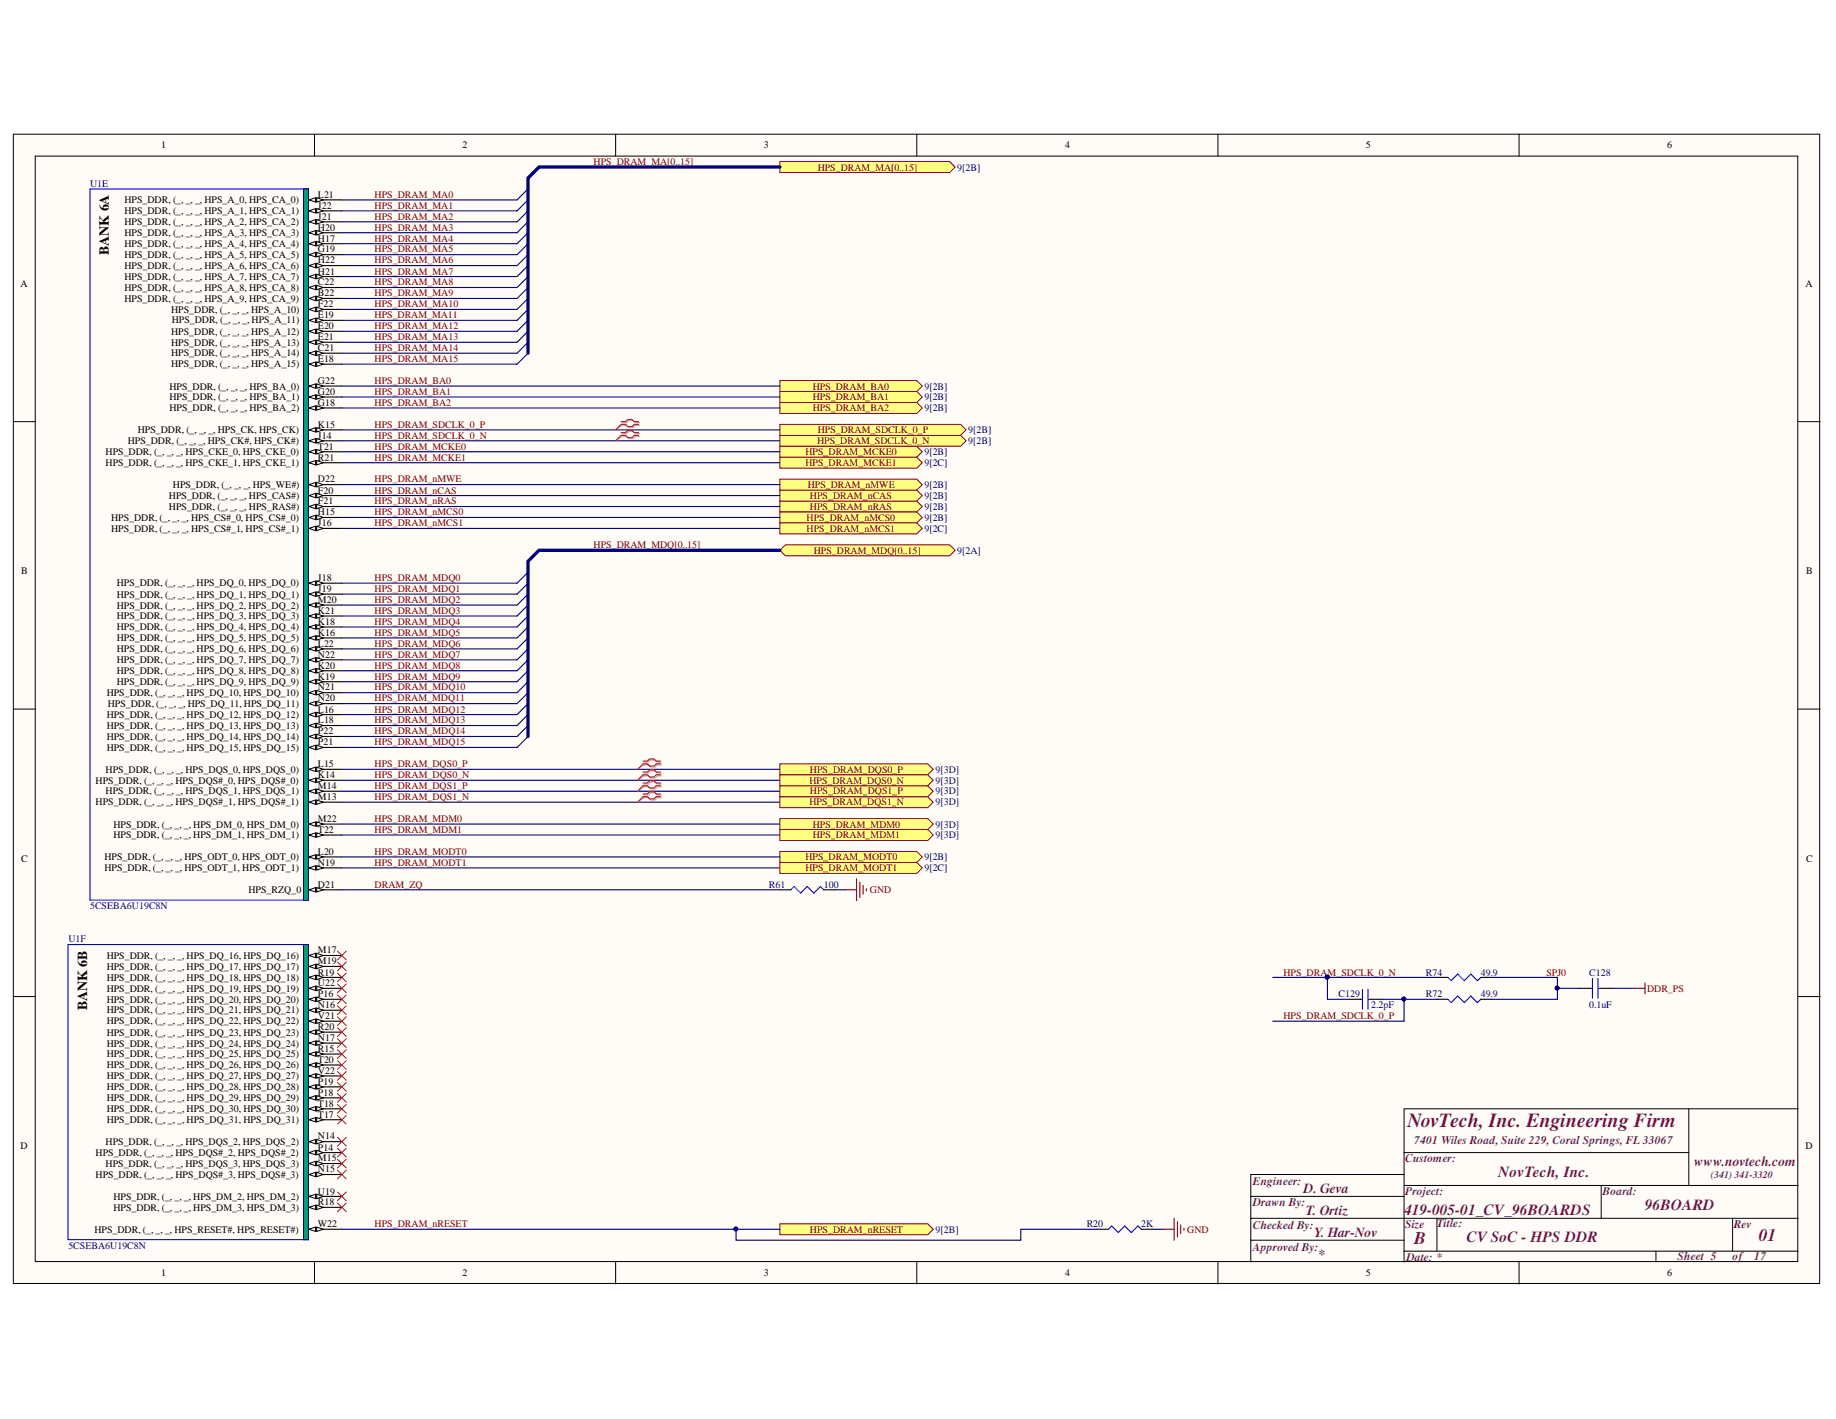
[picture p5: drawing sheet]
<svg xmlns="http://www.w3.org/2000/svg" width="279mm" height="216mm" viewBox="0 0 279 216" stroke-linecap="round" stroke-linejoin="round" font-family="sans-serif">
<defs><g id="words">
<text font-size="3" fill="#800080" x="214.2" y="171.4">NovTech, Inc. Engineering Firm</text>
<g font-size="2.7" fill="#800080">
<text x="215.2" y="189.3">B</text>
<text x="267.6" y="188.8">01</text>
</g>
<g font-size="2.4" fill="#800080">
<text x="228" y="179">NovTech, Inc.</text>
<text x="213.7" y="184.9">419-005-01_CV_96BOARDS</text>
<text x="250.3" y="184">96BOARD</text>
<text x="223.2" y="189">CV SoC - HPS DDR</text>
</g>
<g font-size="2.1">
<text x="16.6" y="38.7" transform="rotate(-90 16.6 38.7)">BANK 6A</text>
<text x="13.3" y="153.7" transform="rotate(-90 13.3 153.7)">BANK 6B</text>
</g>
<g font-size="2.1" fill="#800080">
<text x="257.8" y="177.4">www.novtech.com</text>
<text x="198.4" y="181.6">D. Geva</text>
<text x="198.7" y="184.9">T. Ortiz</text>
<text x="200" y="188.3">Y. Har-Nov</text>
<text x="200.6" y="191.6">*</text>
</g>
<g font-size="1.8" fill="#800080">
<text x="213.8" y="176.8">Customer:</text>
<text x="215.2" y="174.1">7401 Wiles Road,Suite 229,Coral Springs,FL 33067</text>
<text x="190.7" y="180.3">Engineer:</text>
<text x="190.7" y="183.4">Drawn By:</text>
<text x="213.8" y="181.8">Project:</text>
<text x="243.9" y="181.8">Board:</text>
<text x="190.7" y="187">Checked By:</text>
<text x="190.7" y="190.3">Approved By:</text>
<text x="213.8" y="186.8">Size</text>
<text x="214" y="191.8">Date: *</text>
<text x="218.7" y="186.7">Title:</text>
<text x="255.3" y="191.6">Sheet 5</text>
<text x="263.7" y="191.6">of</text>
<text x="263.8" y="186.8">Rev</text>
<text x="267" y="191.6">17</text>
</g>
<g font-size="1.5">
<text x="24.5" y="22.6">1</text>
<text x="70.4" y="22.6">2</text>
<text x="116.2" y="22.6">3</text>
<text x="162.1" y="22.6">4</text>
<text x="207.8" y="22.6">5</text>
<text x="253.7" y="22.6">6</text>
<text x="18.9" y="30.9">HPS_DDR, (_, _, _, HPS_A_0, HPS_CA_0)</text>
<text x="18.9" y="32.6">HPS_DDR, (_, _, _, HPS_A_1, HPS_CA_1)</text>
<text x="18.9" y="34.2">HPS_DDR, (_, _, _, HPS_A_2, HPS_CA_2)</text>
<text x="18.9" y="35.9">HPS_DDR, (_, _, _, HPS_A_3, HPS_CA_3)</text>
<text x="48.4" y="30.1">L21</text>
<text x="48.4" y="31.8">J22</text>
<text x="48.4" y="33.4">J21</text>
<text x="48.4" y="35.1">H20</text>
<text x="18.9" y="37.5">HPS_DDR, (_, _, _, HPS_A_4, HPS_CA_4)</text>
<text x="18.9" y="39.2">HPS_DDR, (_, _, _, HPS_A_5, HPS_CA_5)</text>
<text x="18.9" y="40.9">HPS_DDR, (_, _, _, HPS_A_6, HPS_CA_6)</text>
<text x="48.4" y="36.8">H17</text>
<text x="48.4" y="38.4">G19</text>
<text x="48.4" y="40.1">H22</text>
<text x="48.4" y="41.8">H21</text>
<text x="3.1" y="43.6">A</text>
<text x="18.9" y="44.2">HPS_DDR, (_, _, _, HPS_A_8, HPS_CA_8)</text>
<text x="18.9" y="45.9">HPS_DDR, (_, _, _, HPS_A_9, HPS_CA_9)</text>
<text x="18.9" y="42.6">HPS_DDR, (_, _, _, HPS_A_7, HPS_CA_7)</text>
<text x="26.1" y="47.6">HPS_DDR, (_, _, _, HPS_A_10)</text>
<text x="48.4" y="43.4">C22</text>
<text x="48.4" y="46.8">F22</text>
<text x="48.4" y="45.1">B22</text>
<text x="274.8" y="43.6">A</text>
<text x="26.1" y="50.9">HPS_DDR, (_, _, _, HPS_A_12)</text>
<text x="26.1" y="52.6">HPS_DDR, (_, _, _, HPS_A_13)</text>
<text x="26.1" y="49.2">HPS_DDR, (_, _, _, HPS_A_11)</text>
<text x="48.4" y="48.5">E19</text>
<text x="48.4" y="50.1">E20</text>
<text x="48.4" y="51.8">E21</text>
<text x="48.4" y="53.4">C21</text>
<text x="25.8" y="59.3">HPS_DDR, (_, _, _, HPS_BA_0)</text>
<text x="26.1" y="54.2">HPS_DDR, (_, _, _, HPS_A_14)</text>
<text x="26.1" y="55.9">HPS_DDR, (_, _, _, HPS_A_15)</text>
<text x="48.4" y="55.1">E18</text>
<text x="48.4" y="58.4">G22</text>
<text x="21" y="65.9">HPS_DDR, (_, _, _, HPS_CK, HPS_CK)</text>
<text x="25.8" y="60.9">HPS_DDR, (_, _, _, HPS_BA_1)</text>
<text x="25.8" y="62.6">HPS_DDR, (_, _, _, HPS_BA_2)</text>
<text x="48.4" y="65.1">K15</text>
<text x="48.4" y="60">G20</text>
<text x="48.4" y="61.7">G18</text>
<text x="16.1" y="69.3">HPS_DDR, (_, _, _, HPS_CKE_0, HPS_CKE_0)</text>
<text x="16.1" y="70.9">HPS_DDR, (_, _, _, HPS_CKE_1, HPS_CKE_1)</text>
<text x="19.5" y="67.6">HPS_DDR, (_, _, _, HPS_CK#, HPS_CK#)</text>
<text x="48.4" y="68.4">T21</text>
<text x="48.4" y="70.1">R21</text>
<text x="48.4" y="66.7">J14</text>
<text x="25.7" y="77.6">HPS_DDR, (_, _, _, HPS_RAS#)</text>
<text x="25.7" y="75.9">HPS_DDR, (_, _, _, HPS_CAS#)</text>
<text x="26.3" y="74.3">HPS_DDR, (_, _, _, HPS_WE#)</text>
<text x="48.4" y="76.7">F21</text>
<text x="48.4" y="73.4">D22</text>
<text x="48.4" y="75.1">F20</text>
<text x="16.9" y="79.2">HPS_DDR, (_, _, _, HPS_CS#_0, HPS_CS#_0)</text>
<text x="16.9" y="80.9">HPS_DDR, (_, _, _, HPS_CS#_1, HPS_CS#_1)</text>
<text x="48.4" y="78.4">H15</text>
<text x="48.4" y="80.1">J16</text>
<text x="3.2" y="87.4">B</text>
<text x="17.8" y="89.2">HPS_DDR, (_, _, _, HPS_DQ_0, HPS_DQ_0)</text>
<text x="48.4" y="88.4">J18</text>
<text x="274.8" y="87.4">B</text>
<text x="17.8" y="95.9">HPS_DDR, (_, _, _, HPS_DQ_4, HPS_DQ_4)</text>
<text x="17.8" y="94.2">HPS_DDR, (_, _, _, HPS_DQ_3, HPS_DQ_3)</text>
<text x="17.8" y="90.9">HPS_DDR, (_, _, _, HPS_DQ_1, HPS_DQ_1)</text>
<text x="17.8" y="92.6">HPS_DDR, (_, _, _, HPS_DQ_2, HPS_DQ_2)</text>
<text x="48.4" y="95.1">K18</text>
<text x="48.4" y="93.4">K21</text>
<text x="48.4" y="90.1">J19</text>
<text x="48.4" y="91.8">M20</text>
<text x="17.8" y="100.9">HPS_DDR, (_, _, _, HPS_DQ_7, HPS_DQ_7)</text>
<text x="17.8" y="97.6">HPS_DDR, (_, _, _, HPS_DQ_5, HPS_DQ_5)</text>
<text x="17.8" y="99.2">HPS_DDR, (_, _, _, HPS_DQ_6, HPS_DQ_6)</text>
<text x="48.4" y="101.7">K20</text>
<text x="48.4" y="100">N22</text>
<text x="48.4" y="96.7">K16</text>
<text x="48.4" y="98.4">L22</text>
<text x="16.2" y="105.9">HPS_DDR, (_, _, _, HPS_DQ_10, HPS_DQ_10)</text>
<text x="16.4" y="107.6">HPS_DDR, (_, _, _, HPS_DQ_11, HPS_DQ_11)</text>
<text x="17.8" y="104.2">HPS_DDR, (_, _, _, HPS_DQ_9, HPS_DQ_9)</text>
<text x="17.8" y="102.6">HPS_DDR, (_, _, _, HPS_DQ_8, HPS_DQ_8)</text>
<text x="48.4" y="106.7">N20</text>
<text x="48.4" y="103.4">K19</text>
<text x="48.4" y="105">N21</text>
<text x="16.2" y="110.9">HPS_DDR, (_, _, _, HPS_DQ_13, HPS_DQ_13)</text>
<text x="16.2" y="112.6">HPS_DDR, (_, _, _, HPS_DQ_14, HPS_DQ_14)</text>
<text x="16.2" y="109.3">HPS_DDR, (_, _, _, HPS_DQ_12, HPS_DQ_12)</text>
<text x="48.4" y="113.4">P21</text>
<text x="48.4" y="110">L18</text>
<text x="48.4" y="111.7">P22</text>
<text x="48.4" y="108.4">L16</text>
<text x="14.5" y="119.2">HPS_DDR, (_, _, _, HPS_DQS#_0, HPS_DQS#_0)</text>
<text x="16.1" y="117.6">HPS_DDR, (_, _, _, HPS_DQS_0, HPS_DQS_0)</text>
<text x="16.2" y="114.3">HPS_DDR, (_, _, _, HPS_DQ_15, HPS_DQ_15)</text>
<text x="48.4" y="116.7">L15</text>
<text x="48.4" y="118.4">K14</text>
<text x="14.5" y="122.5">HPS_DDR, (_, _, _, HPS_DQS#_1, HPS_DQS#_1)</text>
<text x="16.1" y="120.9">HPS_DDR, (_, _, _, HPS_DQS_1, HPS_DQS_1)</text>
<text x="17.3" y="125.9">HPS_DDR, (_, _, _, HPS_DM_0, HPS_DM_0)</text>
<text x="48.4" y="125.1">M22</text>
<text x="48.4" y="120.1">M14</text>
<text x="48.4" y="121.7">M13</text>
<text x="3.2" y="131.1">C</text>
<text x="15.9" y="130.9">HPS_DDR, (_, _, _, HPS_ODT_0, HPS_ODT_0)</text>
<text x="17.3" y="127.5">HPS_DDR, (_, _, _, HPS_DM_1, HPS_DM_1)</text>
<text x="48.4" y="126.7">T22</text>
<text x="48.4" y="131.8">N19</text>
<text x="48.4" y="130.1">L20</text>
<text x="274.8" y="131.1">C</text>
<text x="15.9" y="132.5">HPS_DDR, (_, _, _, HPS_ODT_1, HPS_ODT_1)</text>
<text x="37.8" y="135.9">HPS_RZQ_0</text>
<text x="48.4" y="135.1">D21</text>
<text x="16.2" y="147.6">HPS_DDR, (_, _, _, HPS_DQ_17, HPS_DQ_17)</text>
<text x="16.2" y="149.2">HPS_DDR, (_, _, _, HPS_DQ_18, HPS_DQ_18)</text>
<text x="16.2" y="145.9">HPS_DDR, (_, _, _, HPS_DQ_16, HPS_DQ_16)</text>
<text x="48.4" y="146.7">M19</text>
<text x="48.4" y="148.4">R19</text>
<text x="48.4" y="145">M17</text>
<text x="16.2" y="154.2">HPS_DDR, (_, _, _, HPS_DQ_21, HPS_DQ_21)</text>
<text x="16.2" y="155.9">HPS_DDR, (_, _, _, HPS_DQ_22, HPS_DQ_22)</text>
<text x="16.2" y="152.6">HPS_DDR, (_, _, _, HPS_DQ_20, HPS_DQ_20)</text>
<text x="16.2" y="150.9">HPS_DDR, (_, _, _, HPS_DQ_19, HPS_DQ_19)</text>
<text x="48.4" y="153.4">N16</text>
<text x="48.4" y="155">V21</text>
<text x="48.4" y="151.7">P16</text>
<text x="48.4" y="150">U22</text>
<text x="16.2" y="160.9">HPS_DDR, (_, _, _, HPS_DQ_25, HPS_DQ_25)</text>
<text x="16.2" y="159.2">HPS_DDR, (_, _, _, HPS_DQ_24, HPS_DQ_24)</text>
<text x="16.2" y="157.6">HPS_DDR, (_, _, _, HPS_DQ_23, HPS_DQ_23)</text>
<text x="48.4" y="160">R15</text>
<text x="48.4" y="161.7">T20</text>
<text x="48.4" y="158.4">N17</text>
<text x="48.4" y="156.7">R20</text>
<text x="16.2" y="162.5">HPS_DDR, (_, _, _, HPS_DQ_26, HPS_DQ_26)</text>
<text x="16.2" y="167.5">HPS_DDR, (_, _, _, HPS_DQ_29, HPS_DQ_29)</text>
<text x="16.2" y="165.8">HPS_DDR, (_, _, _, HPS_DQ_28, HPS_DQ_28)</text>
<text x="16.2" y="164.2">HPS_DDR, (_, _, _, HPS_DQ_27, HPS_DQ_27)</text>
<text x="48.4" y="166.7">P18</text>
<text x="48.4" y="165.1">P19</text>
<text x="48.4" y="163.4">V22</text>
<text x="16.2" y="170.8">HPS_DDR, (_, _, _, HPS_DQ_31, HPS_DQ_31)</text>
<text x="16.2" y="169.2">HPS_DDR, (_, _, _, HPS_DQ_30, HPS_DQ_30)</text>
<text x="48.4" y="173.4">N14</text>
<text x="48.4" y="170.1">T17</text>
<text x="48.4" y="168.4">T18</text>
<text x="3.1" y="174.8">D</text>
<text x="14.5" y="175.9">HPS_DDR, (_, _, _, HPS_DQS#_2, HPS_DQS#_2)</text>
<text x="14.5" y="179.2">HPS_DDR, (_, _, _, HPS_DQS#_3, HPS_DQS#_3)</text>
<text x="16.1" y="174.2">HPS_DDR, (_, _, _, HPS_DQS_2, HPS_DQS_2)</text>
<text x="16.1" y="177.5">HPS_DDR, (_, _, _, HPS_DQS_3, HPS_DQS_3)</text>
<text x="48.4" y="175.1">P14</text>
<text x="48.4" y="178.4">N15</text>
<text x="48.4" y="176.7">M15</text>
<text x="274.8" y="174.8">D</text>
<text x="17.3" y="184.2">HPS_DDR, (_, _, _, HPS_DM_3, HPS_DM_3)</text>
<text x="17.3" y="182.5">HPS_DDR, (_, _, _, HPS_DM_2, HPS_DM_2)</text>
<text x="48.4" y="183.4">R18</text>
<text x="48.4" y="181.7">U19</text>
<text x="14.4" y="187.6">HPS_DDR, (_, _, _, HPS_RESET#, HPS_RESET#)</text>
<text x="48.4" y="186.7">W22</text>
<text x="24.5" y="194.2">1</text>
<text x="70.4" y="194.2">2</text>
<text x="116.2" y="194.2">3</text>
<text x="162.1" y="194.2">4</text>
<text x="207.8" y="194.2">5</text>
<text x="253.7" y="194.2">6</text>
</g>
<g font-size="1.5" fill="#000080">
<text x="13.7" y="28.4">U1E</text>
<text x="145.7" y="26">9[2B]</text>
<text x="140.7" y="59.3">9[2B]</text>
<text x="140.7" y="60.9">9[2B]</text>
<text x="140.7" y="62.6">9[2B]</text>
<text x="147.4" y="65.9">9[2B]</text>
<text x="140.7" y="69.3">9[2B]</text>
<text x="140.7" y="70.9">9[2C]</text>
<text x="147.4" y="67.6">9[2B]</text>
<text x="140.7" y="77.6">9[2B]</text>
<text x="140.7" y="75.9">9[2B]</text>
<text x="140.7" y="74.3">9[2B]</text>
<text x="140.7" y="79.2">9[2B]</text>
<text x="140.7" y="80.9">9[2C]</text>
<text x="145.7" y="84.2">9[2A]</text>
<text x="142.4" y="117.6">9[3D]</text>
<text x="142.4" y="119.2">9[3D]</text>
<text x="142.4" y="120.9">9[3D]</text>
<text x="142.4" y="122.5">9[3D]</text>
<text x="142.4" y="125.9">9[3D]</text>
<text x="140.7" y="130.9">9[2B]</text>
<text x="142.4" y="127.5">9[3D]</text>
<text x="117" y="135.1">R61</text>
<text x="125.4" y="135.1">100</text>
<text x="140.7" y="132.5">9[2C]</text>
<text x="10.4" y="143.3">U1F</text>
<text x="13.7" y="138.4">5CSEBA6U19C8N</text>
<text x="217" y="148.4">R74</text>
<text x="225.4" y="148.4">49.9</text>
<text x="241.8" y="148.4">C128</text>
<text x="203.7" y="151.7">C129</text>
<text x="208.7" y="153.4">2.2pF</text>
<text x="217" y="151.7">R72</text>
<text x="225.4" y="151.7">49.9</text>
<text x="241.8" y="153.4">0.1uF</text>
<text x="10.4" y="190">5CSEBA6U19C8N</text>
<text x="142.4" y="187.6">9[2B]</text>
<text x="165.4" y="186.7">R20</text>
<text x="173.7" y="186.7">2K</text>
</g>
<g font-size="1.5" fill="#800000">
<text x="90.3" y="25.1">HPS_DRAM_MA[0..15]</text>
<text x="124.4" y="26">HPS_DRAM_MA[0..15]</text>
<text x="57" y="30.1">HPS_DRAM_MA0</text>
<text x="57" y="31.8">HPS_DRAM_MA1</text>
<text x="57" y="33.4">HPS_DRAM_MA2</text>
<text x="57" y="35.1">HPS_DRAM_MA3</text>
<text x="57" y="36.8">HPS_DRAM_MA4</text>
<text x="57" y="38.4">HPS_DRAM_MA5</text>
<text x="57" y="40.1">HPS_DRAM_MA6</text>
<text x="57" y="41.8">HPS_DRAM_MA7</text>
<text x="57" y="43.4">HPS_DRAM_MA8</text>
<text x="57" y="45.1">HPS_DRAM_MA9</text>
<text x="57" y="46.8">HPS_DRAM_MA10</text>
<text x="57" y="48.5">HPS_DRAM_MA11</text>
<text x="57" y="50.1">HPS_DRAM_MA12</text>
<text x="57" y="51.8">HPS_DRAM_MA13</text>
<text x="57" y="53.4">HPS_DRAM_MA14</text>
<text x="57" y="58.4">HPS_DRAM_BA0</text>
<text x="57" y="55.1">HPS_DRAM_MA15</text>
<text x="123.7" y="59.3">HPS_DRAM_BA0</text>
<text x="57" y="60">HPS_DRAM_BA1</text>
<text x="57" y="61.7">HPS_DRAM_BA2</text>
<text x="57" y="65.1">HPS_DRAM_SDCLK_0_P</text>
<text x="123.7" y="60.9">HPS_DRAM_BA1</text>
<text x="123.7" y="62.6">HPS_DRAM_BA2</text>
<text x="124.4" y="65.9">HPS_DRAM_SDCLK_0_P</text>
<text x="57" y="68.4">HPS_DRAM_MCKE0</text>
<text x="57" y="66.7">HPS_DRAM_SDCLK_0_N</text>
<text x="57" y="70.1">HPS_DRAM_MCKE1</text>
<text x="122.6" y="69.3">HPS_DRAM_MCKE0</text>
<text x="122.6" y="70.9">HPS_DRAM_MCKE1</text>
<text x="124.3" y="67.6">HPS_DRAM_SDCLK_0_N</text>
<text x="57" y="76.7">HPS_DRAM_nRAS</text>
<text x="57" y="75.1">HPS_DRAM_nCAS</text>
<text x="57" y="73.4">HPS_DRAM_nMWE</text>
<text x="122.9" y="74.3">HPS_DRAM_nMWE</text>
<text x="123.2" y="77.6">HPS_DRAM_nRAS</text>
<text x="123.2" y="75.9">HPS_DRAM_nCAS</text>
<text x="57" y="78.4">HPS_DRAM_nMCS0</text>
<text x="57" y="80.1">HPS_DRAM_nMCS1</text>
<text x="90.3" y="83.4">HPS_DRAM_MDQ[0..15]</text>
<text x="122.7" y="79.2">HPS_DRAM_nMCS0</text>
<text x="122.7" y="80.9">HPS_DRAM_nMCS1</text>
<text x="57" y="88.4">HPS_DRAM_MDQ0</text>
<text x="123.8" y="84.2">HPS_DRAM_MDQ[0..15]</text>
<text x="57" y="90.1">HPS_DRAM_MDQ1</text>
<text x="57" y="91.8">HPS_DRAM_MDQ2</text>
<text x="57" y="93.4">HPS_DRAM_MDQ3</text>
<text x="57" y="95.1">HPS_DRAM_MDQ4</text>
<text x="57" y="96.7">HPS_DRAM_MDQ5</text>
<text x="57" y="98.4">HPS_DRAM_MDQ6</text>
<text x="57" y="100">HPS_DRAM_MDQ7</text>
<text x="57" y="101.7">HPS_DRAM_MDQ8</text>
<text x="57" y="103.4">HPS_DRAM_MDQ9</text>
<text x="57" y="105">HPS_DRAM_MDQ10</text>
<text x="57" y="106.7">HPS_DRAM_MDQ11</text>
<text x="57" y="108.4">HPS_DRAM_MDQ12</text>
<text x="57" y="110">HPS_DRAM_MDQ13</text>
<text x="57" y="111.7">HPS_DRAM_MDQ14</text>
<text x="57" y="113.4">HPS_DRAM_MDQ15</text>
<text x="57" y="116.7">HPS_DRAM_DQS0_P</text>
<text x="57" y="118.4">HPS_DRAM_DQS0_N</text>
<text x="123.2" y="119.2">HPS_DRAM_DQS0_N</text>
<text x="123.2" y="117.6">HPS_DRAM_DQS0_P</text>
<text x="57" y="120.1">HPS_DRAM_DQS1_P</text>
<text x="57" y="121.7">HPS_DRAM_DQS1_N</text>
<text x="57" y="125.1">HPS_DRAM_MDM0</text>
<text x="123.2" y="122.5">HPS_DRAM_DQS1_N</text>
<text x="123.2" y="120.9">HPS_DRAM_DQS1_P</text>
<text x="123.7" y="125.9">HPS_DRAM_MDM0</text>
<text x="57" y="130.1">HPS_DRAM_MODT0</text>
<text x="57" y="126.7">HPS_DRAM_MDM1</text>
<text x="57" y="131.8">HPS_DRAM_MODT1</text>
<text x="122.6" y="130.9">HPS_DRAM_MODT0</text>
<text x="123.7" y="127.5">HPS_DRAM_MDM1</text>
<text x="57" y="135.1">DRAM_ZQ</text>
<text x="122.6" y="132.5">HPS_DRAM_MODT1</text>
<text x="132.4" y="135.9">GND</text>
<text x="195.3" y="148.4">HPS_DRAM_SDCLK_0_N</text>
<text x="235.3" y="148.4">SPJ0</text>
<text x="195.3" y="155">HPS_DRAM_SDCLK_0_P</text>
<text x="250.6" y="150.9">DDR_PS</text>
<text x="57" y="186.7">HPS_DRAM_nRESET</text>
<text x="123.2" y="187.6">HPS_DRAM_nRESET</text>
<text x="180.7" y="187.6">GND</text>
</g>
<text font-size="1.5" fill="#800080" x="260.4" y="179.2">(341) 341-3320</text>
</g></defs>
<g fill="#fffcf8" stroke="#000" stroke-width=".15">
<path d="M2 20.4h274.9v174.9h-274.9z"/>
<path d="M5.4 23.8h268.2v168.1h-268.2z"/>
</g>
<g fill="none" stroke="#000" stroke-width=".15">
<path d="M47.9 20.4v3.4M93.7 20.4v3.4M139.5 20.4v3.4M185.3 20.4v3.4M231.2 20.4v3.4M2 64.2h3.4M273.7 64.2h3.3M2 107.9h3.4M273.7 107.9h3.3M2 151.6h3.4M273.7 151.6h3.3M213.7 178.7h-23.4v3.3"/>
<path d="M213.7 175.4v5M213.7 175.4h43.3M257 168.7v11.7M273.7 168.7h-60v6.7M47.9 192v3.4M93.7 192v3.4M139.5 192v3.4M185.3 192v3.4M213.7 188.7h-23.4v3.3M213.7 182h-23.4v3.4M213.7 190.4h60M213.7 190.4v1.6"/>
<path d="M218.7 185.4v5M231.2 192v3.4M243.7 180.4v5M252 190.4v1.6M257 180.4h-43.3v5h-23.4v3.3M257 180.4h16.7M263.7 185.4v5M273.7 185.4h-60v5"/>
</g>
<path d="M13.7 28.7h33.2v108.3h-33.2z" fill="none" stroke="#00f" stroke-width=".17"/>
<path d="M47 127.1h5" fill="none" stroke="#000" stroke-width=".17"/>
<path d="M47 127.1l1-.4v.7z" fill="#fffcf8"/>
<path d="M47 127.1l1-.4v.7z" fill="none" stroke="#000" stroke-width=".15"/>
<path d="M48.2 126.7l1 .4-1 .3z" fill="#fffcf8"/>
<path d="M48.2 126.7l1 .4-1 .3z" fill="none" stroke="#000" stroke-width=".15"/>
<path d="M47 107.1h5" fill="none" stroke="#000" stroke-width=".17"/>
<path d="M47 107.1l1-.4v.7z" fill="#fffcf8"/>
<path d="M47 107.1l1-.4v.7z" fill="none" stroke="#000" stroke-width=".15"/>
<path d="M48.2 106.7l1 .4-1 .3z" fill="#fffcf8"/>
<path d="M48.2 106.7l1 .4-1 .3z" fill="none" stroke="#000" stroke-width=".15"/>
<path d="M47 103.7h5" fill="none" stroke="#000" stroke-width=".17"/>
<path d="M47 103.7l1-.3v.7z" fill="#fffcf8"/>
<path d="M47 103.7l1-.3v.7z" fill="none" stroke="#000" stroke-width=".15"/>
<path d="M48.2 103.4l1 .3-1 .4z" fill="#fffcf8"/>
<path d="M48.2 103.4l1 .3-1 .4z" fill="none" stroke="#000" stroke-width=".15"/>
<path d="M47 105.4h5" fill="none" stroke="#000" stroke-width=".17"/>
<path d="M47 105.4l1-.3v.6z" fill="#fffcf8"/>
<path d="M47 105.4l1-.3v.6z" fill="none" stroke="#000" stroke-width=".15"/>
<path d="M48.2 105.1l1 .3-1 .3z" fill="#fffcf8"/>
<path d="M48.2 105.1l1 .3-1 .3z" fill="none" stroke="#000" stroke-width=".15"/>
<path d="M47 102.1h5" fill="none" stroke="#000" stroke-width=".17"/>
<path d="M47 102.1l1-.4v.7z" fill="#fffcf8"/>
<path d="M47 102.1l1-.4v.7z" fill="none" stroke="#000" stroke-width=".15"/>
<path d="M48.2 101.7l1 .4-1 .3z" fill="#fffcf8"/>
<path d="M48.2 101.7l1 .4-1 .3z" fill="none" stroke="#000" stroke-width=".15"/>
<path d="M47 125.4h5" fill="none" stroke="#000" stroke-width=".17"/>
<path d="M47 125.4l1-.3v.6z" fill="#fffcf8"/>
<path d="M47 125.4l1-.3v.6z" fill="none" stroke="#000" stroke-width=".15"/>
<path d="M48.2 125.1l1 .3-1 .3z" fill="#fffcf8"/>
<path d="M48.2 125.1l1 .3-1 .3z" fill="none" stroke="#000" stroke-width=".15"/>
<path d="M47 100.4h5" fill="none" stroke="#000" stroke-width=".17"/>
<path d="M47 100.4l1-.3v.6z" fill="#fffcf8"/>
<path d="M47 100.4l1-.3v.6z" fill="none" stroke="#000" stroke-width=".15"/>
<path d="M48.2 100.1l1 .3-1 .3z" fill="#fffcf8"/>
<path d="M48.2 100.1l1 .3-1 .3z" fill="none" stroke="#000" stroke-width=".15"/>
<path d="M47 97.1h5" fill="none" stroke="#000" stroke-width=".17"/>
<path d="M47 97.1l1-.4v.7z" fill="#fffcf8"/>
<path d="M47 97.1l1-.4v.7z" fill="none" stroke="#000" stroke-width=".15"/>
<path d="M48.2 96.7l1 .4-1 .3z" fill="#fffcf8"/>
<path d="M48.2 96.7l1 .4-1 .3z" fill="none" stroke="#000" stroke-width=".15"/>
<path d="M47 98.7h5" fill="none" stroke="#000" stroke-width=".17"/>
<path d="M47 98.7l1-.3v.7z" fill="#fffcf8"/>
<path d="M47 98.7l1-.3v.7z" fill="none" stroke="#000" stroke-width=".15"/>
<path d="M48.2 98.4l1 .3-1 .4z" fill="#fffcf8"/>
<path d="M48.2 98.4l1 .3-1 .4z" fill="none" stroke="#000" stroke-width=".15"/>
<path d="M47 95.4h5" fill="none" stroke="#000" stroke-width=".17"/>
<path d="M47 95.4l1-.3v.6z" fill="#fffcf8"/>
<path d="M47 95.4l1-.3v.6z" fill="none" stroke="#000" stroke-width=".15"/>
<path d="M48.2 95.1l1 .3-1 .3z" fill="#fffcf8"/>
<path d="M48.2 95.1l1 .3-1 .3z" fill="none" stroke="#000" stroke-width=".15"/>
<path d="M47 132h5" fill="none" stroke="#000" stroke-width=".17"/>
<path d="M47 132l1-.3v.7z" fill="#fffcf8"/>
<path d="M47 132l1-.3v.7z" fill="none" stroke="#000" stroke-width=".15"/>
<path d="M48.2 131.7l1 .3-1 .4z" fill="#fffcf8"/>
<path d="M48.2 131.7l1 .3-1 .4z" fill="none" stroke="#000" stroke-width=".15"/>
<path d="M47 113.7h5" fill="none" stroke="#000" stroke-width=".17"/>
<path d="M47 113.7l1-.3v.7z" fill="#fffcf8"/>
<path d="M47 113.7l1-.3v.7z" fill="none" stroke="#000" stroke-width=".15"/>
<path d="M48.2 113.4l1 .3-1 .4z" fill="#fffcf8"/>
<path d="M48.2 113.4l1 .3-1 .4z" fill="none" stroke="#000" stroke-width=".15"/>
<path d="M47 117.1h5" fill="none" stroke="#000" stroke-width=".17"/>
<path d="M47 117.1l1-.4v.7z" fill="#fffcf8"/>
<path d="M47 117.1l1-.4v.7z" fill="none" stroke="#000" stroke-width=".15"/>
<path d="M48.2 116.7l1 .4-1 .3z" fill="#fffcf8"/>
<path d="M48.2 116.7l1 .4-1 .3z" fill="none" stroke="#000" stroke-width=".15"/>
<path d="M47 130.4h5" fill="none" stroke="#000" stroke-width=".17"/>
<path d="M47 130.4l1-.4v.7z" fill="#fffcf8"/>
<path d="M47 130.4l1-.4v.7z" fill="none" stroke="#000" stroke-width=".15"/>
<path d="M48.2 130l1 .4-1 .3z" fill="#fffcf8"/>
<path d="M48.2 130l1 .4-1 .3z" fill="none" stroke="#000" stroke-width=".15"/>
<path d="M47 118.7h5" fill="none" stroke="#000" stroke-width=".17"/>
<path d="M47 118.7l1-.3v.7z" fill="#fffcf8"/>
<path d="M47 118.7l1-.3v.7z" fill="none" stroke="#000" stroke-width=".15"/>
<path d="M48.2 118.4l1 .3-1 .4z" fill="#fffcf8"/>
<path d="M48.2 118.4l1 .3-1 .4z" fill="none" stroke="#000" stroke-width=".15"/>
<path d="M47 93.7h5" fill="none" stroke="#000" stroke-width=".17"/>
<path d="M47 93.7l1-.3v.7z" fill="#fffcf8"/>
<path d="M47 93.7l1-.3v.7z" fill="none" stroke="#000" stroke-width=".15"/>
<path d="M48.2 93.4l1 .3-1 .4z" fill="#fffcf8"/>
<path d="M48.2 93.4l1 .3-1 .4z" fill="none" stroke="#000" stroke-width=".15"/>
<path d="M47 90.4h5" fill="none" stroke="#000" stroke-width=".17"/>
<path d="M47 90.4l1-.3v.6z" fill="#fffcf8"/>
<path d="M47 90.4l1-.3v.6z" fill="none" stroke="#000" stroke-width=".15"/>
<path d="M48.2 90.1l1 .3-1 .3z" fill="#fffcf8"/>
<path d="M48.2 90.1l1 .3-1 .3z" fill="none" stroke="#000" stroke-width=".15"/>
<path d="M47 92.1h5" fill="none" stroke="#000" stroke-width=".17"/>
<path d="M47 92.1l1-.4v.7z" fill="#fffcf8"/>
<path d="M47 92.1l1-.4v.7z" fill="none" stroke="#000" stroke-width=".15"/>
<path d="M48.2 91.7l1 .4-1 .3z" fill="#fffcf8"/>
<path d="M48.2 91.7l1 .4-1 .3z" fill="none" stroke="#000" stroke-width=".15"/>
<path d="M47 88.7h5" fill="none" stroke="#000" stroke-width=".17"/>
<path d="M47 88.7l1-.3v.7z" fill="#fffcf8"/>
<path d="M47 88.7l1-.3v.7z" fill="none" stroke="#000" stroke-width=".15"/>
<path d="M48.2 88.4l1 .3-1 .4z" fill="#fffcf8"/>
<path d="M48.2 88.4l1 .3-1 .4z" fill="none" stroke="#000" stroke-width=".15"/>
<path d="M47 30.4h5" fill="none" stroke="#000" stroke-width=".17"/>
<path d="M47 30.4l1-.3v.6z" fill="#fffcf8"/>
<path d="M47 30.4l1-.3v.6z" fill="none" stroke="#000" stroke-width=".15"/>
<path d="M48.2 30.1l1 .3-1 .3z" fill="#fffcf8"/>
<path d="M48.2 30.1l1 .3-1 .3z" fill="none" stroke="#000" stroke-width=".15"/>
<path d="M47 32.1h5" fill="none" stroke="#000" stroke-width=".17"/>
<path d="M47 32.1l1-.4v.7z" fill="#fffcf8"/>
<path d="M47 32.1l1-.4v.7z" fill="none" stroke="#000" stroke-width=".15"/>
<path d="M48.2 31.7l1 .4-1 .3z" fill="#fffcf8"/>
<path d="M48.2 31.7l1 .4-1 .3z" fill="none" stroke="#000" stroke-width=".15"/>
<path d="M47 110.4h5" fill="none" stroke="#000" stroke-width=".17"/>
<path d="M47 110.4l1-.3v.6z" fill="#fffcf8"/>
<path d="M47 110.4l1-.3v.6z" fill="none" stroke="#000" stroke-width=".15"/>
<path d="M48.2 110.1l1 .3-1 .3z" fill="#fffcf8"/>
<path d="M48.2 110.1l1 .3-1 .3z" fill="none" stroke="#000" stroke-width=".15"/>
<path d="M47 37.1h5" fill="none" stroke="#000" stroke-width=".17"/>
<path d="M47 37.1l1-.4v.7z" fill="#fffcf8"/>
<path d="M47 37.1l1-.4v.7z" fill="none" stroke="#000" stroke-width=".15"/>
<path d="M48.2 36.7l1 .4-1 .3z" fill="#fffcf8"/>
<path d="M48.2 36.7l1 .4-1 .3z" fill="none" stroke="#000" stroke-width=".15"/>
<path d="M47 33.7h5" fill="none" stroke="#000" stroke-width=".17"/>
<path d="M47 33.7l1-.3v.7z" fill="#fffcf8"/>
<path d="M47 33.7l1-.3v.7z" fill="none" stroke="#000" stroke-width=".15"/>
<path d="M48.2 33.4l1 .3-1 .4z" fill="#fffcf8"/>
<path d="M48.2 33.4l1 .3-1 .4z" fill="none" stroke="#000" stroke-width=".15"/>
<path d="M47 38.7h5" fill="none" stroke="#000" stroke-width=".17"/>
<path d="M47 38.7l1-.3v.7z" fill="#fffcf8"/>
<path d="M47 38.7l1-.3v.7z" fill="none" stroke="#000" stroke-width=".15"/>
<path d="M48.2 38.4l1 .3-1 .4z" fill="#fffcf8"/>
<path d="M48.2 38.4l1 .3-1 .4z" fill="none" stroke="#000" stroke-width=".15"/>
<path d="M47 112.1h5" fill="none" stroke="#000" stroke-width=".17"/>
<path d="M47 112.1l1-.4v.7z" fill="#fffcf8"/>
<path d="M47 112.1l1-.4v.7z" fill="none" stroke="#000" stroke-width=".15"/>
<path d="M48.2 111.7l1 .4-1 .3z" fill="#fffcf8"/>
<path d="M48.2 111.7l1 .4-1 .3z" fill="none" stroke="#000" stroke-width=".15"/>
<path d="M47 108.7h5" fill="none" stroke="#000" stroke-width=".17"/>
<path d="M47 108.7l1-.3v.7z" fill="#fffcf8"/>
<path d="M47 108.7l1-.3v.7z" fill="none" stroke="#000" stroke-width=".15"/>
<path d="M48.2 108.4l1 .3-1 .4z" fill="#fffcf8"/>
<path d="M48.2 108.4l1 .3-1 .4z" fill="none" stroke="#000" stroke-width=".15"/>
<path d="M47 68.7h5" fill="none" stroke="#000" stroke-width=".17"/>
<path d="M47 68.7l1-.3v.7z" fill="#fffcf8"/>
<path d="M47 68.7l1-.3v.7z" fill="none" stroke="#000" stroke-width=".15"/>
<path d="M48.2 68.4l1 .3-1 .4z" fill="#fffcf8"/>
<path d="M48.2 68.4l1 .3-1 .4z" fill="none" stroke="#000" stroke-width=".15"/>
<path d="M47 120.4h5" fill="none" stroke="#000" stroke-width=".17"/>
<path d="M47 120.4l1-.3v.6z" fill="#fffcf8"/>
<path d="M47 120.4l1-.3v.6z" fill="none" stroke="#000" stroke-width=".15"/>
<path d="M48.2 120.1l1 .3-1 .3z" fill="#fffcf8"/>
<path d="M48.2 120.1l1 .3-1 .3z" fill="none" stroke="#000" stroke-width=".15"/>
<path d="M47 70.4h5" fill="none" stroke="#000" stroke-width=".17"/>
<path d="M47 70.4l1-.3v.6z" fill="#fffcf8"/>
<path d="M47 70.4l1-.3v.6z" fill="none" stroke="#000" stroke-width=".15"/>
<path d="M48.2 70.1l1 .3-1 .3z" fill="#fffcf8"/>
<path d="M48.2 70.1l1 .3-1 .3z" fill="none" stroke="#000" stroke-width=".15"/>
<path d="M47 122.1h5" fill="none" stroke="#000" stroke-width=".17"/>
<path d="M47 122.1l1-.4v.7z" fill="#fffcf8"/>
<path d="M47 122.1l1-.4v.7z" fill="none" stroke="#000" stroke-width=".15"/>
<path d="M48.2 121.7l1 .4-1 .3z" fill="#fffcf8"/>
<path d="M48.2 121.7l1 .4-1 .3z" fill="none" stroke="#000" stroke-width=".15"/>
<path d="M47 35.4h5" fill="none" stroke="#000" stroke-width=".17"/>
<path d="M47 35.4l1-.3v.6z" fill="#fffcf8"/>
<path d="M47 35.4l1-.3v.6z" fill="none" stroke="#000" stroke-width=".15"/>
<path d="M48.2 35.1l1 .3-1 .3z" fill="#fffcf8"/>
<path d="M48.2 35.1l1 .3-1 .3z" fill="none" stroke="#000" stroke-width=".15"/>
<path d="M47 77.1h5" fill="none" stroke="#000" stroke-width=".17"/>
<path d="M47 77.1l1-.4v.7z" fill="#fffcf8"/>
<path d="M47 77.1l1-.4v.7z" fill="none" stroke="#000" stroke-width=".15"/>
<path d="M48.2 76.7l1 .4-1 .3z" fill="#fffcf8"/>
<path d="M48.2 76.7l1 .4-1 .3z" fill="none" stroke="#000" stroke-width=".15"/>
<path d="M47 43.7h5" fill="none" stroke="#000" stroke-width=".17"/>
<path d="M47 43.7l1-.3v.7z" fill="#fffcf8"/>
<path d="M47 43.7l1-.3v.7z" fill="none" stroke="#000" stroke-width=".15"/>
<path d="M48.2 43.4l1 .3-1 .4z" fill="#fffcf8"/>
<path d="M48.2 43.4l1 .3-1 .4z" fill="none" stroke="#000" stroke-width=".15"/>
<path d="M47 47.1h5" fill="none" stroke="#000" stroke-width=".17"/>
<path d="M47 47.1l1-.4v.7z" fill="#fffcf8"/>
<path d="M47 47.1l1-.4v.7z" fill="none" stroke="#000" stroke-width=".15"/>
<path d="M48.2 46.7l1 .4-1 .3z" fill="#fffcf8"/>
<path d="M48.2 46.7l1 .4-1 .3z" fill="none" stroke="#000" stroke-width=".15"/>
<path d="M47 45.4h5" fill="none" stroke="#000" stroke-width=".17"/>
<path d="M47 45.4l1-.3v.6z" fill="#fffcf8"/>
<path d="M47 45.4l1-.3v.6z" fill="none" stroke="#000" stroke-width=".15"/>
<path d="M48.2 45.1l1 .3-1 .3z" fill="#fffcf8"/>
<path d="M48.2 45.1l1 .3-1 .3z" fill="none" stroke="#000" stroke-width=".15"/>
<path d="M47 48.7h5" fill="none" stroke="#000" stroke-width=".17"/>
<path d="M47 48.7l1-.3v.7z" fill="#fffcf8"/>
<path d="M47 48.7l1-.3v.7z" fill="none" stroke="#000" stroke-width=".15"/>
<path d="M48.2 48.4l1 .3-1 .4z" fill="#fffcf8"/>
<path d="M48.2 48.4l1 .3-1 .4z" fill="none" stroke="#000" stroke-width=".15"/>
<path d="M47 78.7h5" fill="none" stroke="#000" stroke-width=".17"/>
<path d="M47 78.7l1-.3v.7z" fill="#fffcf8"/>
<path d="M47 78.7l1-.3v.7z" fill="none" stroke="#000" stroke-width=".15"/>
<path d="M48.2 78.4l1 .3-1 .4z" fill="#fffcf8"/>
<path d="M48.2 78.4l1 .3-1 .4z" fill="none" stroke="#000" stroke-width=".15"/>
<path d="M47 50.4h5" fill="none" stroke="#000" stroke-width=".17"/>
<path d="M47 50.4l1-.3v.6z" fill="#fffcf8"/>
<path d="M47 50.4l1-.3v.6z" fill="none" stroke="#000" stroke-width=".15"/>
<path d="M48.2 50.1l1 .3-1 .3z" fill="#fffcf8"/>
<path d="M48.2 50.1l1 .3-1 .3z" fill="none" stroke="#000" stroke-width=".15"/>
<path d="M47 80.4h5" fill="none" stroke="#000" stroke-width=".17"/>
<path d="M47 80.4l1-.3v.6z" fill="#fffcf8"/>
<path d="M47 80.4l1-.3v.6z" fill="none" stroke="#000" stroke-width=".15"/>
<path d="M48.2 80.1l1 .3-1 .3z" fill="#fffcf8"/>
<path d="M48.2 80.1l1 .3-1 .3z" fill="none" stroke="#000" stroke-width=".15"/>
<path d="M47 52.1h5" fill="none" stroke="#000" stroke-width=".17"/>
<path d="M47 52.1l1-.4v.7z" fill="#fffcf8"/>
<path d="M47 52.1l1-.4v.7z" fill="none" stroke="#000" stroke-width=".15"/>
<path d="M48.2 51.7l1 .4-1 .3z" fill="#fffcf8"/>
<path d="M48.2 51.7l1 .4-1 .3z" fill="none" stroke="#000" stroke-width=".15"/>
<path d="M47 53.7h5" fill="none" stroke="#000" stroke-width=".17"/>
<path d="M47 53.7l1-.3v.7z" fill="#fffcf8"/>
<path d="M47 53.7l1-.3v.7z" fill="none" stroke="#000" stroke-width=".15"/>
<path d="M48.2 53.4l1 .3-1 .4z" fill="#fffcf8"/>
<path d="M48.2 53.4l1 .3-1 .4z" fill="none" stroke="#000" stroke-width=".15"/>
<path d="M47 65.4h5" fill="none" stroke="#000" stroke-width=".17"/>
<path d="M47 65.4l1-.3v.6z" fill="#fffcf8"/>
<path d="M47 65.4l1-.3v.6z" fill="none" stroke="#000" stroke-width=".15"/>
<path d="M48.2 65.1l1 .3-1 .3z" fill="#fffcf8"/>
<path d="M48.2 65.1l1 .3-1 .3z" fill="none" stroke="#000" stroke-width=".15"/>
<path d="M47 73.7h5" fill="none" stroke="#000" stroke-width=".17"/>
<path d="M47 73.7l1-.3v.7z" fill="#fffcf8"/>
<path d="M47 73.7l1-.3v.7z" fill="none" stroke="#000" stroke-width=".15"/>
<path d="M48.2 73.4l1 .3-1 .4z" fill="#fffcf8"/>
<path d="M48.2 73.4l1 .3-1 .4z" fill="none" stroke="#000" stroke-width=".15"/>
<path d="M47 55.4h5" fill="none" stroke="#000" stroke-width=".17"/>
<path d="M47 55.4l1-.3v.6z" fill="#fffcf8"/>
<path d="M47 55.4l1-.3v.6z" fill="none" stroke="#000" stroke-width=".15"/>
<path d="M48.2 55.1l1 .3-1 .3z" fill="#fffcf8"/>
<path d="M48.2 55.1l1 .3-1 .3z" fill="none" stroke="#000" stroke-width=".15"/>
<path d="M47 135.4h5" fill="none" stroke="#000" stroke-width=".17"/>
<path d="M47 135.4l1-.4v.7z" fill="#fffcf8"/>
<path d="M47 135.4l1-.4v.7z" fill="none" stroke="#000" stroke-width=".15"/>
<path d="M48.2 135l1 .4-1 .3z" fill="#fffcf8"/>
<path d="M48.2 135l1 .4-1 .3z" fill="none" stroke="#000" stroke-width=".15"/>
<path d="M47 40.4h5" fill="none" stroke="#000" stroke-width=".17"/>
<path d="M47 40.4l1-.3v.6z" fill="#fffcf8"/>
<path d="M47 40.4l1-.3v.6z" fill="none" stroke="#000" stroke-width=".15"/>
<path d="M48.2 40.1l1 .3-1 .3z" fill="#fffcf8"/>
<path d="M48.2 40.1l1 .3-1 .3z" fill="none" stroke="#000" stroke-width=".15"/>
<path d="M47 67.1h5" fill="none" stroke="#000" stroke-width=".17"/>
<path d="M47 67.1l1-.4v.7z" fill="#fffcf8"/>
<path d="M47 67.1l1-.4v.7z" fill="none" stroke="#000" stroke-width=".15"/>
<path d="M48.2 66.7l1 .4-1 .3z" fill="#fffcf8"/>
<path d="M48.2 66.7l1 .4-1 .3z" fill="none" stroke="#000" stroke-width=".15"/>
<path d="M47 42.1h5" fill="none" stroke="#000" stroke-width=".17"/>
<path d="M47 42.1l1-.4v.7z" fill="#fffcf8"/>
<path d="M47 42.1l1-.4v.7z" fill="none" stroke="#000" stroke-width=".15"/>
<path d="M48.2 41.7l1 .4-1 .3z" fill="#fffcf8"/>
<path d="M48.2 41.7l1 .4-1 .3z" fill="none" stroke="#000" stroke-width=".15"/>
<path d="M47 60.4h5" fill="none" stroke="#000" stroke-width=".17"/>
<path d="M47 60.4l1-.3v.6z" fill="#fffcf8"/>
<path d="M47 60.4l1-.3v.6z" fill="none" stroke="#000" stroke-width=".15"/>
<path d="M48.2 60.1l1 .3-1 .3z" fill="#fffcf8"/>
<path d="M48.2 60.1l1 .3-1 .3z" fill="none" stroke="#000" stroke-width=".15"/>
<path d="M47 58.7h5" fill="none" stroke="#000" stroke-width=".17"/>
<path d="M47 58.7l1-.3v.7z" fill="#fffcf8"/>
<path d="M47 58.7l1-.3v.7z" fill="none" stroke="#000" stroke-width=".15"/>
<path d="M48.2 58.4l1 .3-1 .4z" fill="#fffcf8"/>
<path d="M48.2 58.4l1 .3-1 .4z" fill="none" stroke="#000" stroke-width=".15"/>
<path d="M47 62.1h5" fill="none" stroke="#000" stroke-width=".17"/>
<path d="M47 62.1l1-.4v.7z" fill="#fffcf8"/>
<path d="M47 62.1l1-.4v.7z" fill="none" stroke="#000" stroke-width=".15"/>
<path d="M48.2 61.7l1 .4-1 .3z" fill="#fffcf8"/>
<path d="M48.2 61.7l1 .4-1 .3z" fill="none" stroke="#000" stroke-width=".15"/>
<path d="M47 75.4h5" fill="none" stroke="#000" stroke-width=".17"/>
<path d="M47 75.4l1-.3v.6z" fill="#fffcf8"/>
<path d="M47 75.4l1-.3v.6z" fill="none" stroke="#000" stroke-width=".15"/>
<path d="M48.2 75.1l1 .3-1 .3z" fill="#fffcf8"/>
<path d="M48.2 75.1l1 .3-1 .3z" fill="none" stroke="#000" stroke-width=".15"/>
<path d="M46.2 28.7h.7v108.3h-.7z" fill="#00a36e" stroke="#000080" stroke-width=".15"/>
<path d="M10.4 143.7h36.5v44.9h-36.5z" fill="none" stroke="#00f" stroke-width=".17"/>
<path d="M47 183.7h5" fill="none" stroke="#000" stroke-width=".17"/>
<path d="M47 183.7l1-.3v.6z" fill="#fffcf8"/>
<path d="M47 183.7l1-.3v.6z" fill="none" stroke="#000" stroke-width=".15"/>
<path d="M48.2 183.4l1 .3-1 .3z" fill="#fffcf8"/>
<path d="M48.2 183.4l1 .3-1 .3z" fill="none" stroke="#000" stroke-width=".15"/>
<path d="M47 160.4h5" fill="none" stroke="#000" stroke-width=".17"/>
<path d="M47 160.4l1-.4v.7z" fill="#fffcf8"/>
<path d="M47 160.4l1-.4v.7z" fill="none" stroke="#000" stroke-width=".15"/>
<path d="M48.2 160l1 .4-1 .3z" fill="#fffcf8"/>
<path d="M48.2 160l1 .4-1 .3z" fill="none" stroke="#000" stroke-width=".15"/>
<path d="M47 162h5" fill="none" stroke="#000" stroke-width=".17"/>
<path d="M47 162l1-.3v.7z" fill="#fffcf8"/>
<path d="M47 162l1-.3v.7z" fill="none" stroke="#000" stroke-width=".15"/>
<path d="M48.2 161.7l1 .3-1 .4z" fill="#fffcf8"/>
<path d="M48.2 161.7l1 .3-1 .4z" fill="none" stroke="#000" stroke-width=".15"/>
<path d="M47 158.7h5" fill="none" stroke="#000" stroke-width=".17"/>
<path d="M47 158.7l1-.3v.6z" fill="#fffcf8"/>
<path d="M47 158.7l1-.3v.6z" fill="none" stroke="#000" stroke-width=".15"/>
<path d="M48.2 158.4l1 .3-1 .3z" fill="#fffcf8"/>
<path d="M48.2 158.4l1 .3-1 .3z" fill="none" stroke="#000" stroke-width=".15"/>
<path d="M47 182h5" fill="none" stroke="#000" stroke-width=".17"/>
<path d="M47 182l1-.3v.7z" fill="#fffcf8"/>
<path d="M47 182l1-.3v.7z" fill="none" stroke="#000" stroke-width=".15"/>
<path d="M48.2 181.7l1 .3-1 .4z" fill="#fffcf8"/>
<path d="M48.2 181.7l1 .3-1 .4z" fill="none" stroke="#000" stroke-width=".15"/>
<path d="M47 157h5" fill="none" stroke="#000" stroke-width=".17"/>
<path d="M47 157l1-.3v.7z" fill="#fffcf8"/>
<path d="M47 157l1-.3v.7z" fill="none" stroke="#000" stroke-width=".15"/>
<path d="M48.2 156.7l1 .3-1 .4z" fill="#fffcf8"/>
<path d="M48.2 156.7l1 .3-1 .4z" fill="none" stroke="#000" stroke-width=".15"/>
<path d="M47 153.7h5" fill="none" stroke="#000" stroke-width=".17"/>
<path d="M47 153.7l1-.3v.6z" fill="#fffcf8"/>
<path d="M47 153.7l1-.3v.6z" fill="none" stroke="#000" stroke-width=".15"/>
<path d="M48.2 153.4l1 .3-1 .3z" fill="#fffcf8"/>
<path d="M48.2 153.4l1 .3-1 .3z" fill="none" stroke="#000" stroke-width=".15"/>
<path d="M47 155.4h5" fill="none" stroke="#000" stroke-width=".17"/>
<path d="M47 155.4l1-.4v.7z" fill="#fffcf8"/>
<path d="M47 155.4l1-.4v.7z" fill="none" stroke="#000" stroke-width=".15"/>
<path d="M48.2 155l1 .4-1 .3z" fill="#fffcf8"/>
<path d="M48.2 155l1 .4-1 .3z" fill="none" stroke="#000" stroke-width=".15"/>
<path d="M47 152h5" fill="none" stroke="#000" stroke-width=".17"/>
<path d="M47 152l1-.3v.7z" fill="#fffcf8"/>
<path d="M47 152l1-.3v.7z" fill="none" stroke="#000" stroke-width=".15"/>
<path d="M48.2 151.7l1 .3-1 .4z" fill="#fffcf8"/>
<path d="M48.2 151.7l1 .3-1 .4z" fill="none" stroke="#000" stroke-width=".15"/>
<path d="M47 173.7h5" fill="none" stroke="#000" stroke-width=".17"/>
<path d="M47 173.7l1-.3v.6z" fill="#fffcf8"/>
<path d="M47 173.7l1-.3v.6z" fill="none" stroke="#000" stroke-width=".15"/>
<path d="M48.2 173.4l1 .3-1 .3z" fill="#fffcf8"/>
<path d="M48.2 173.4l1 .3-1 .3z" fill="none" stroke="#000" stroke-width=".15"/>
<path d="M47 187h5" fill="none" stroke="#000" stroke-width=".17"/>
<path d="M47 187l1-.3v.7z" fill="#fffcf8"/>
<path d="M47 187l1-.3v.7z" fill="none" stroke="#000" stroke-width=".15"/>
<path d="M48.2 186.7l1 .3-1 .4z" fill="#fffcf8"/>
<path d="M48.2 186.7l1 .3-1 .4z" fill="none" stroke="#000" stroke-width=".15"/>
<path d="M47 170.4h5" fill="none" stroke="#000" stroke-width=".17"/>
<path d="M47 170.4l1-.4v.7z" fill="#fffcf8"/>
<path d="M47 170.4l1-.4v.7z" fill="none" stroke="#000" stroke-width=".15"/>
<path d="M48.2 170l1 .4-1 .3z" fill="#fffcf8"/>
<path d="M48.2 170l1 .4-1 .3z" fill="none" stroke="#000" stroke-width=".15"/>
<path d="M47 175.4h5" fill="none" stroke="#000" stroke-width=".17"/>
<path d="M47 175.4l1-.4v.7z" fill="#fffcf8"/>
<path d="M47 175.4l1-.4v.7z" fill="none" stroke="#000" stroke-width=".15"/>
<path d="M48.2 175l1 .4-1 .3z" fill="#fffcf8"/>
<path d="M48.2 175l1 .4-1 .3z" fill="none" stroke="#000" stroke-width=".15"/>
<path d="M47 150.4h5" fill="none" stroke="#000" stroke-width=".17"/>
<path d="M47 150.4l1-.4v.7z" fill="#fffcf8"/>
<path d="M47 150.4l1-.4v.7z" fill="none" stroke="#000" stroke-width=".15"/>
<path d="M48.2 150l1 .4-1 .3z" fill="#fffcf8"/>
<path d="M48.2 150l1 .4-1 .3z" fill="none" stroke="#000" stroke-width=".15"/>
<path d="M47 147h5" fill="none" stroke="#000" stroke-width=".17"/>
<path d="M47 147l1-.3v.7z" fill="#fffcf8"/>
<path d="M47 147l1-.3v.7z" fill="none" stroke="#000" stroke-width=".15"/>
<path d="M48.2 146.7l1 .3-1 .4z" fill="#fffcf8"/>
<path d="M48.2 146.7l1 .3-1 .4z" fill="none" stroke="#000" stroke-width=".15"/>
<path d="M47 148.7h5" fill="none" stroke="#000" stroke-width=".17"/>
<path d="M47 148.7l1-.3v.6z" fill="#fffcf8"/>
<path d="M47 148.7l1-.3v.6z" fill="none" stroke="#000" stroke-width=".15"/>
<path d="M48.2 148.4l1 .3-1 .3z" fill="#fffcf8"/>
<path d="M48.2 148.4l1 .3-1 .3z" fill="none" stroke="#000" stroke-width=".15"/>
<path d="M47 145.4h5" fill="none" stroke="#000" stroke-width=".17"/>
<path d="M47 145.4l1-.4v.7z" fill="#fffcf8"/>
<path d="M47 145.4l1-.4v.7z" fill="none" stroke="#000" stroke-width=".15"/>
<path d="M48.2 145l1 .4-1 .3z" fill="#fffcf8"/>
<path d="M48.2 145l1 .4-1 .3z" fill="none" stroke="#000" stroke-width=".15"/>
<path d="M47 167h5" fill="none" stroke="#000" stroke-width=".17"/>
<path d="M47 167l1-.3v.7z" fill="#fffcf8"/>
<path d="M47 167l1-.3v.7z" fill="none" stroke="#000" stroke-width=".15"/>
<path d="M48.2 166.7l1 .3-1 .4z" fill="#fffcf8"/>
<path d="M48.2 166.7l1 .3-1 .4z" fill="none" stroke="#000" stroke-width=".15"/>
<path d="M47 168.7h5" fill="none" stroke="#000" stroke-width=".17"/>
<path d="M47 168.7l1-.3v.6z" fill="#fffcf8"/>
<path d="M47 168.7l1-.3v.6z" fill="none" stroke="#000" stroke-width=".15"/>
<path d="M48.2 168.4l1 .3-1 .3z" fill="#fffcf8"/>
<path d="M48.2 168.4l1 .3-1 .3z" fill="none" stroke="#000" stroke-width=".15"/>
<path d="M47 165.4h5" fill="none" stroke="#000" stroke-width=".17"/>
<path d="M47 165.4l1-.4v.7z" fill="#fffcf8"/>
<path d="M47 165.4l1-.4v.7z" fill="none" stroke="#000" stroke-width=".15"/>
<path d="M48.2 165l1 .4-1 .3z" fill="#fffcf8"/>
<path d="M48.2 165l1 .4-1 .3z" fill="none" stroke="#000" stroke-width=".15"/>
<path d="M47 178.7h5" fill="none" stroke="#000" stroke-width=".17"/>
<path d="M47 178.7l1-.3v.6z" fill="#fffcf8"/>
<path d="M47 178.7l1-.3v.6z" fill="none" stroke="#000" stroke-width=".15"/>
<path d="M48.2 178.4l1 .3-1 .3z" fill="#fffcf8"/>
<path d="M48.2 178.4l1 .3-1 .3z" fill="none" stroke="#000" stroke-width=".15"/>
<path d="M47 163.7h5" fill="none" stroke="#000" stroke-width=".17"/>
<path d="M47 163.7l1-.3v.6z" fill="#fffcf8"/>
<path d="M47 163.7l1-.3v.6z" fill="none" stroke="#000" stroke-width=".15"/>
<path d="M48.2 163.4l1 .3-1 .3z" fill="#fffcf8"/>
<path d="M48.2 163.4l1 .3-1 .3z" fill="none" stroke="#000" stroke-width=".15"/>
<path d="M47 177h5" fill="none" stroke="#000" stroke-width=".17"/>
<path d="M47 177l1-.3v.7z" fill="#fffcf8"/>
<path d="M47 177l1-.3v.7z" fill="none" stroke="#000" stroke-width=".15"/>
<path d="M48.2 176.7l1 .3-1 .4z" fill="#fffcf8"/>
<path d="M48.2 176.7l1 .3-1 .4z" fill="none" stroke="#000" stroke-width=".15"/>
<path d="M46.2 143.7h.7v44.9h-.7z" fill="#00a36e" stroke="#000080" stroke-width=".15"/>
<g fill="#ffff80" stroke="#800000" stroke-width=".15">
<path d="M118.7 57.9h20.8l.8 .8-.8 .9h-20.8z" fill-rule="evenodd"/>
<path d="M118.7 59.6h20.8l.8 .8-.8 .8h-20.8z" fill-rule="evenodd"/>
<path d="M118.7 61.2h20.8l.8 .9-.8 .8h-20.8z" fill-rule="evenodd"/>
<path d="M118.7 76.2h20.8l.8 .9-.8 .8h-20.8z" fill-rule="evenodd"/>
<path d="M118.7 74.6h20.8l.8 .8-.8 .8h-20.8z" fill-rule="evenodd"/>
<path d="M118.7 72.9h20.8l.8 .8-.8 .9h-20.8z" fill-rule="evenodd"/>
<path d="M118.7 67.9h20.8l.8 .8-.8 .9h-20.8z" fill-rule="evenodd"/>
<path d="M118.7 77.9h20.8l.8 .8-.8 .9h-20.8z" fill-rule="evenodd"/>
<path d="M118.7 24.6h25.8l.8 .8-.8 .8h-25.8z" fill-rule="evenodd"/>
<path d="M118.7 83.7l.8-.8h25l.8 .8-.8 .9h-25z" fill-rule="evenodd"/>
<path d="M118.7 186.2h22.5l.8 .8-.8 .9h-22.5z" fill-rule="evenodd"/>
<path d="M118.7 129.5h20.8l.8 .9-.8 .8h-20.8z" fill-rule="evenodd"/>
<path d="M118.7 66.2h27.5l.8 .9-.8 .8h-27.5z" fill-rule="evenodd"/>
<path d="M118.7 64.6h27.5l.8 .8-.8 .8h-27.5z" fill-rule="evenodd"/>
</g>
<g fill="none" stroke="#000080" stroke-width=".17">
<path d="M80.4 28.7l-1.7 1.7h-26.7M80.4 30.4l-1.7 1.7h-26.7M80.4 32.1l-1.7 1.6h-26.7M80.4 33.7l-1.7 1.7h-26.7M80.4 35.4l-1.7 1.7h-26.7M80.4 37.1l-1.7 1.6h-26.7M80.4 38.7l-1.7 1.7h-26.7M52 58.7h66.7M80.4 40.4l-1.7 1.7h-26.7M80.4 42.1l-1.7 1.6h-26.7M80.4 43.7l-1.7 1.7h-26.7M80.4 45.4l-1.7 1.7h-26.7"/>
<path d="M80.4 47.1l-1.7 1.6h-26.7M80.4 48.7l-1.7 1.7h-26.7M80.4 50.4l-1.7 1.7h-26.7M80.4 52.1l-1.7 1.6h-26.7M52 60.4h66.7M52 62.1h66.7M52 65.4h66.7M52 67.1h66.7M52 68.7h66.7M52 73.7h66.7M52 75.4h66.7M52 77.1h66.7"/>
<path d="M52 78.7h66.7M80.4 87.1l-1.7 1.6h-26.7M80.4 88.7l-1.7 1.7h-26.7M80.4 90.4l-1.7 1.7h-26.7M80.4 92.1l-1.7 1.6h-26.7M80.4 93.7l-1.7 1.7h-26.7M80.4 95.4l-1.7 1.7h-26.7M80.4 97.1l-1.7 1.6h-26.7M80.4 98.7l-1.7 1.7h-26.7M52 117.1h66.7M52 118.7h66.7M80.4 100.4l-1.7 1.7h-26.7"/>
<path d="M80.4 102.1l-1.7 1.6h-26.7M80.4 103.7l-1.7 1.7h-26.7M80.4 105.4l-1.7 1.7h-26.7M80.4 107.1l-1.7 1.6h-26.7M80.4 108.7l-1.7 1.7h-26.7M80.4 110.4l-1.7 1.7h-26.7M80.4 112.1l-1.7 1.6h-26.7M52 120.4h66.7M52 122.1h66.7M52 125.4h66.7M52 127.1h66.7M52 130.4h66.7"/>
<path d="M52 135.4h66.7M52 187h66.7"/>
</g>
<circle cx="112" cy="187" r=".29" fill="#000080" stroke="#000080" stroke-width=".15"/>
<g fill="#ffff80" stroke="#800000" stroke-width=".15">
<path d="M118.7 119.6h22.5l.8 .8-.8 .8h-22.5z" fill-rule="evenodd"/>
<path d="M118.7 121.2h22.5l.8 .9-.8 .8h-22.5z" fill-rule="evenodd"/>
<path d="M118.7 126.2h22.5l.8 .9-.8 .8h-22.5z" fill-rule="evenodd"/>
<path d="M118.7 116.2h22.5l.8 .9-.8 .8h-22.5z" fill-rule="evenodd"/>
<path d="M118.7 117.9h22.5l.8 .8-.8 .9h-22.5z" fill-rule="evenodd"/>
<path d="M118.7 124.6h22.5l.8 .8-.8 .8h-22.5z" fill-rule="evenodd"/>
</g>
<path d="M80.4 53.7l-1.7 1.7h-26.7M52 70.4h66.7M127 135.4h1.7M193.7 148.7h25M202 148.7v3.3h3.3M210.3 152h8.4M213.7 152v3.4h-20M227 148.7h10v3.3h-10M237 150.4h3.3M245.3 150.4h3.4M112 187v1.7h43.3v-1.7h11.7M175.3 187h1.7" fill="none" stroke="#000080" stroke-width=".17"/>
<path d="M128.7 135.4h1.6M130.3 133.7v3.3M130.8 134.2v2.3M131.3 134.7v1.3M131.8 135.2v.3M248.7 150.4h1.6M250.3 149.5v1.7M177 187h1.7M178.7 185.4v3.3M179.2 185.9v2.3M179.7 186.4v1.3M180.2 186.9v.3" fill="none" stroke="#800000" stroke-width=".17"/>
<g fill="#000080" stroke="#000080" stroke-width=".15">
<circle cx="112" cy="187" r=".29"/>
<circle cx="213.6" cy="152" r=".29"/>
<circle cx="202" cy="148.7" r=".29"/>
<circle cx="237" cy="150.3" r=".29"/>
</g>
<path d="M94.7 64.3h.7l.3-.3h.7l.3 .3h.7M94.7 64.7h.7l.3 .4h.7l.3-.4h.7M94.7 66h.7l.3-.3h.7l.3 .3h.7M94.7 66.4h.7l.3 .3h.7l.3-.3h.7M98 116h.7l.3-.4h.7l.3 .4h.7M98 116.4h.7l.3 .3h.7l.3-.3h.7M98 117.6h.7l.3-.3h.7l.3 .3h.7M98 118.1h.7l.3 .3h.7l.3-.3h.7M98 119.3h.7l.3-.3h.7l.3 .3h.7M98 119.7h.7l.3 .4h.7l.3-.4h.7M98 121h.7l.3-.4h.7l.3 .4h.7M98 121.4h.7l.3 .3h.7l.3-.3h.7" fill="none" stroke="#d0a19e" stroke-width=".17"/>
<path d="M94.7 64.7l-1 .7M94.7 66.4l-1 .7M98 116.4l-1 .7M98 118.1l-1 .6M98 119.7l-1 .7M98 121.4l-1 .7" fill="none" stroke="#d0a19e" stroke-width=".15"/>
<path d="M94.5 64.2h.7l.3-.4h.7l.3 .4h.7M94.5 64.6h.7l.3 .3h.7l.3-.3h.7M94.5 65.8h.7l.3-.3h.7l.3 .3h.7M94.5 66.2h.7l.3 .4h.7l.3-.4h.7M97.9 115.8h.6l.4-.3h.6l.4 .3h.6M97.9 116.2h.6l.4 .4h.6l.4-.4h.6M97.9 117.5h.6l.4-.4h.6l.4 .4h.6M97.9 117.9h.6l.4 .3h.6l.4-.3h.6M97.9 119.1h.6l.4-.3h.6l.4 .3h.6M97.9 119.6h.6l.4 .3h.6l.4-.3h.6M97.9 120.8h.6l.4-.3h.6l.4 .3h.6M97.9 121.2h.6l.4 .4h.6l.4-.4h.6" fill="none" stroke="#f00" stroke-width=".17"/>
<g fill="none" stroke="#f00" stroke-width=".15">
<path d="M94.5 64.6l-.8 .8M94.5 66.2l-.8 .9M97.9 116.2l-.9 .9M97.9 117.9l-.9 .8M97.9 119.6l-.9 .8M97.9 121.2l-.9 .9M51.4 144.7l1.3 1.3M51.4 146.4l1.3 1.3M51.4 148l1.3 1.4M51.4 149.7l1.3 1.3M51.4 151.4l1.3 1.3M51.4 153l1.3 1.4"/>
<path d="M51.4 154.7l1.3 1.3M51.4 156.4l1.3 1.3M51.4 158l1.3 1.4M51.4 159.7l1.3 1.3M52.7 144.7l-1.3 1.3M52.7 146.4l-1.3 1.3M52.7 148l-1.3 1.4M52.7 149.7l-1.3 1.3M52.7 151.4l-1.3 1.3M52.7 153l-1.3 1.4M52.7 154.7l-1.3 1.3M52.7 156.4l-1.3 1.3"/>
<path d="M52.7 158l-1.3 1.4M52.7 159.7l-1.3 1.3M51.4 161.4l1.3 1.3M51.4 163l1.3 1.4M51.4 164.7l1.3 1.3M51.4 166.4l1.3 1.3M51.4 168l1.3 1.4M51.4 169.7l1.3 1.3M51.4 173l1.3 1.4M51.4 174.7l1.3 1.3M51.4 176.4l1.3 1.3M51.4 178l1.3 1.4"/>
<path d="M52.7 161.4l-1.3 1.3M52.7 163l-1.3 1.4M52.7 164.7l-1.3 1.3M52.7 166.4l-1.3 1.3M52.7 168l-1.3 1.4M52.7 169.7l-1.3 1.3M52.7 173l-1.3 1.4M52.7 174.7l-1.3 1.3M52.7 176.4l-1.3 1.3M52.7 178l-1.3 1.4M51.4 181.4l1.3 1.3M51.4 183l1.3 1.4"/>
<path d="M52.7 181.4l-1.3 1.3M52.7 183l-1.3 1.4"/>
</g>
<path d="M118.7 25.4h-36.7l-1.6 1.7v26.6M118.7 83.7h-36.7l-1.6 1.7v26.7" fill="none" stroke="#000080" stroke-width=".5"/>
<path d="M207 152h.3M207.3 150.5v3M208.2 152h.5M208.2 150.5v3M220.3 148.7l.5 .5 1-1 1 1 1-1 1 1 .5-.5M220.3 152l.5 .5 1-1 1 1 1-1 1 1 .5-.5M242 150.4h.3M242.3 148.9v3M243.2 150.4h.5M243.2 148.9v3" fill="none" stroke="#00f" stroke-width=".17"/>
<path d="M205.3 152h1.7M208.7 152h1.6M218.7 152h1.6M218.7 148.7h1.6M225.3 152h1.7M225.3 148.7h1.7M240.3 150.4h1.7M243.7 150.4h1.6" fill="none" stroke="#000" stroke-width=".17"/>
<path d="M118.7 69.6h20.8l.8 .8-.8 .8h-20.8z" fill-rule="evenodd" fill="#ffff80" stroke="#800000" stroke-width=".15"/>
<path d="M52 132h66.7" fill="none" stroke="#000080" stroke-width=".17"/>
<path d="M118.7 131.2h20.8l.8 .8-.8 .9h-20.8z" fill-rule="evenodd" fill="#ffff80" stroke="#800000" stroke-width=".15"/>
<path d="M52 80.4h66.7" fill="none" stroke="#000080" stroke-width=".17"/>
<path d="M118.7 79.6h20.8l.8 .8-.8 .8h-20.8z" fill-rule="evenodd" fill="#ffff80" stroke="#800000" stroke-width=".15"/>
<path d="M120.3 135.4l.5-.5 1 1 1-1 1 1 1-1 .5 .5M168.7 187l.5-.5 1 1 1-1 1 1 1-1 .5 .5" fill="none" stroke="#00f" stroke-width=".17"/>
<path d="M118.7 135.4h1.6M125.3 135.4h1.7M167 187h1.7M173.7 187h1.6" fill="none" stroke="#000" stroke-width=".17"/>
<use href="#words"/>
</svg>
